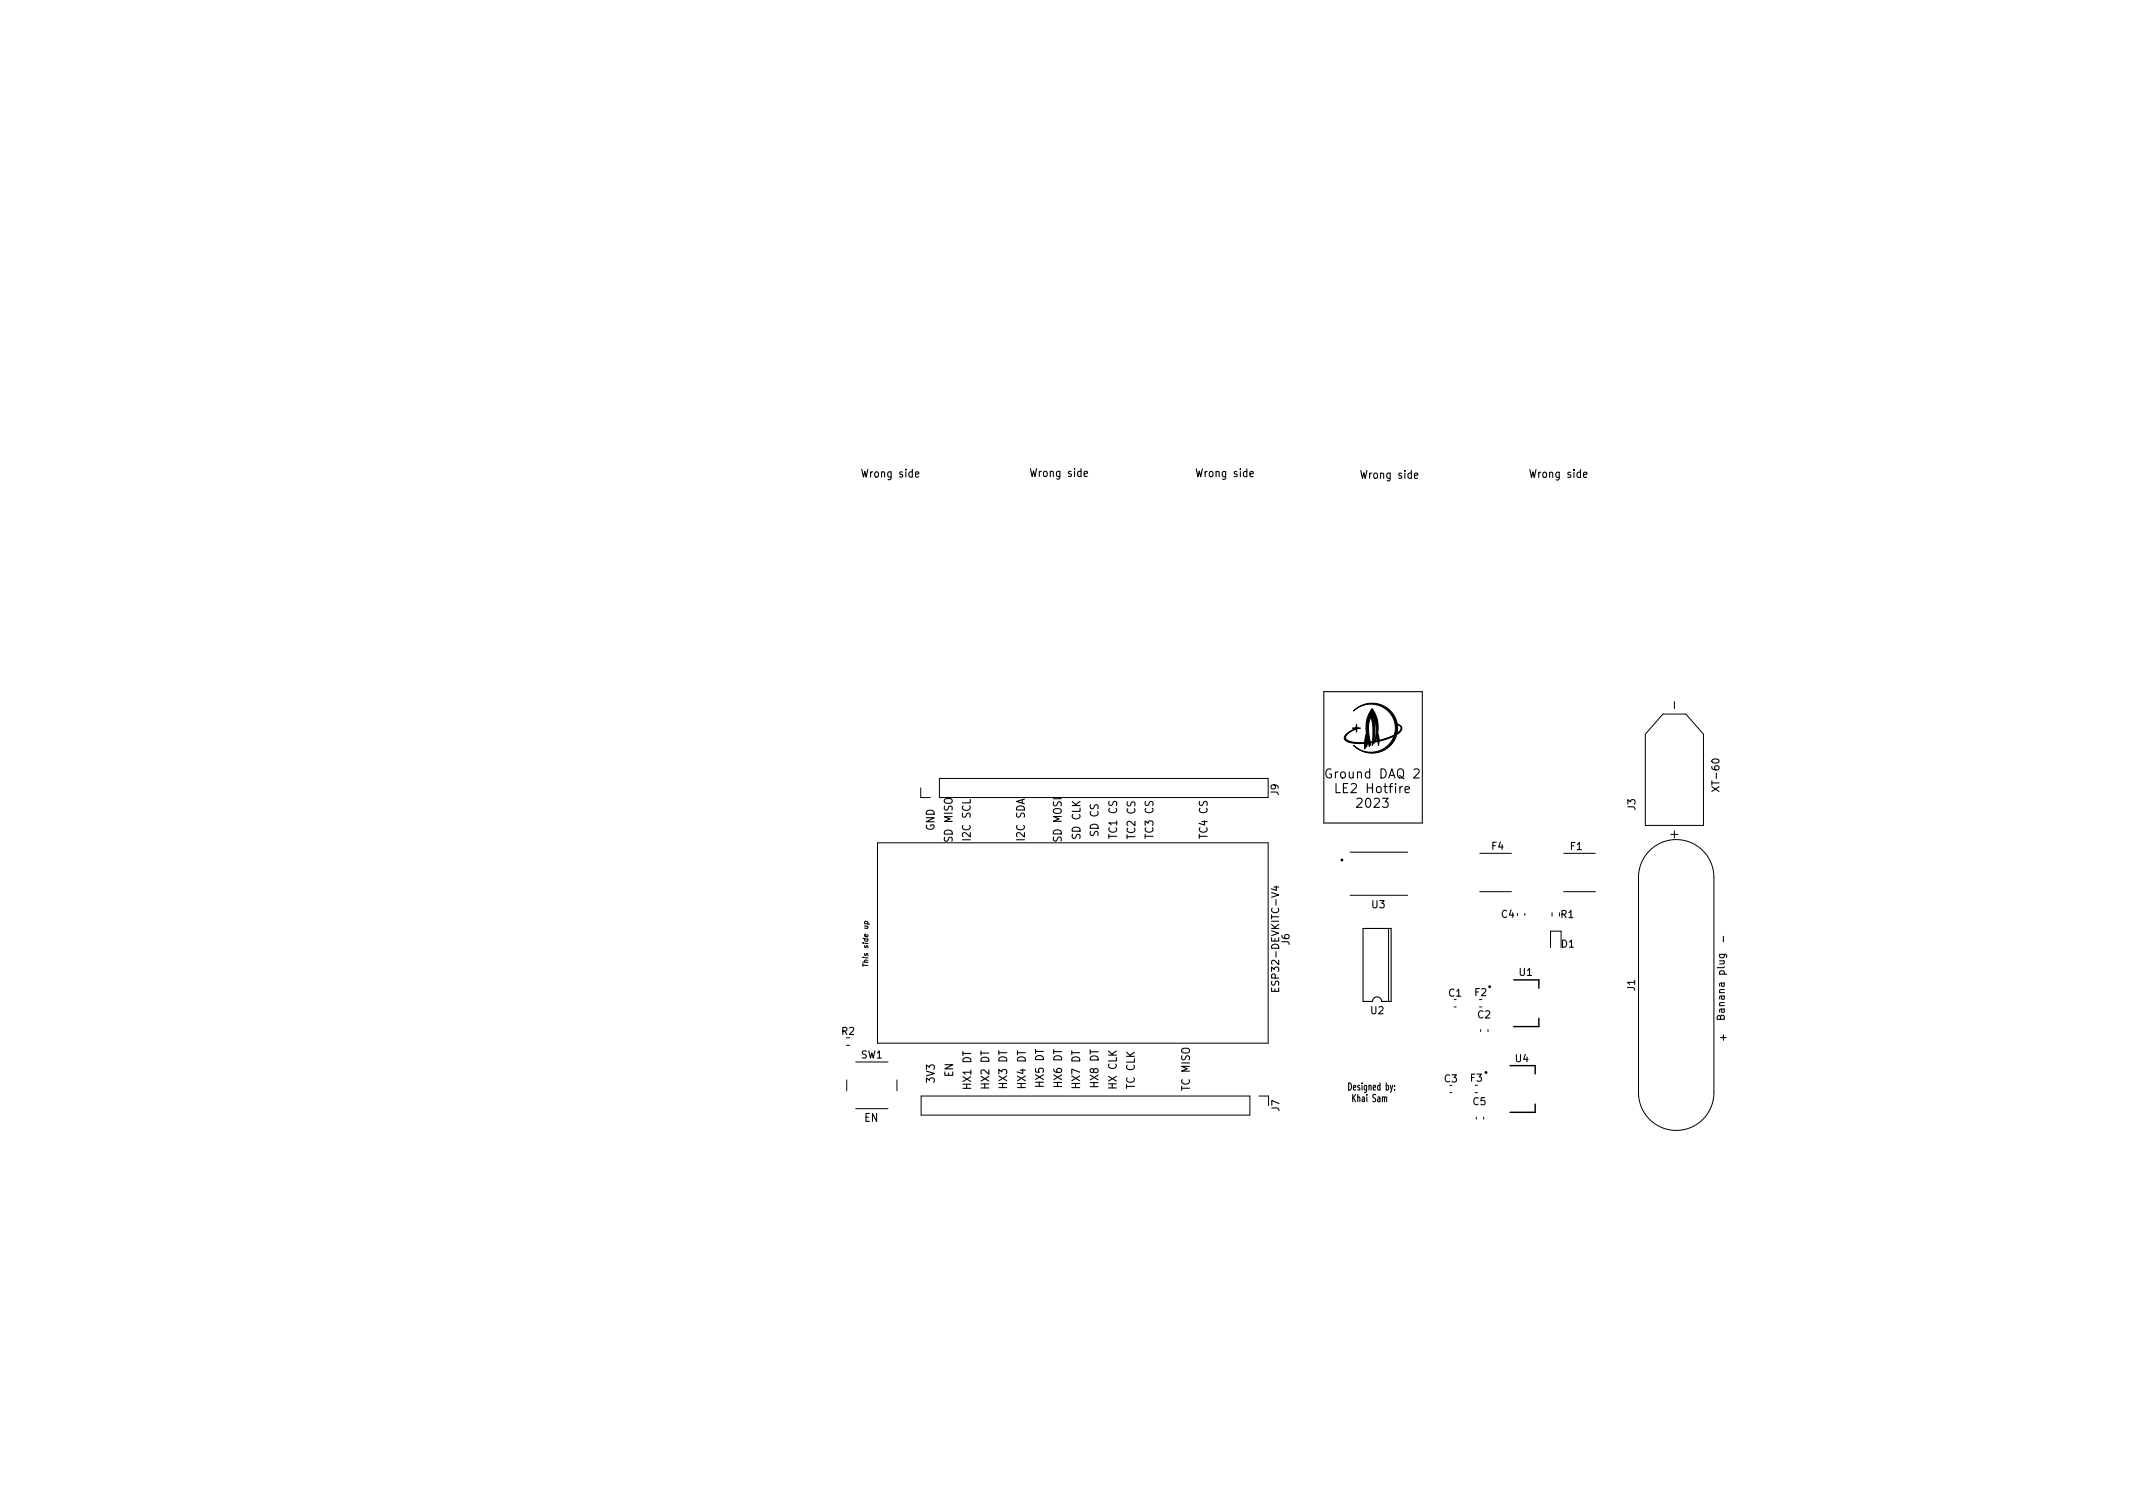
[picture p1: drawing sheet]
<svg xmlns="http://www.w3.org/2000/svg" width="297mm" height="210mm" viewBox="0 0 297 210" stroke-linecap="round" stroke-linejoin="round" font-family="sans-serif">
<defs><g id="words">
<g font-size="1.8">
<text x="184.3" y="108.8">Ground</text>
<text x="185.7" y="110.8">LE2</text>
<text x="188.6" y="112.9">2023</text>
<text x="190.2" y="110.8">Hotfire</text>
<text x="192.1" y="108.8">DAQ 2</text>
</g>
<g font-size="1.5">
<text x="119.8" y="66.8">Wrong side</text>
<text x="143.3" y="66.7">Wrong side</text>
<text x="166.4" y="66.8">Wrong side</text>
<text x="189.3" y="67">Wrong side</text>
<text x="212.8" y="66.9">Wrong side</text>
<text x="135.5" y="113.9" transform="rotate(-90 135.5 113.9)">SCL</text>
<text x="143" y="113.9" transform="rotate(-90 143 113.9)">SDA</text>
<text x="130.5" y="115.7" transform="rotate(-90 130.5 115.7)">GND</text>
<text x="133" y="117.4" transform="rotate(-90 133 117.4)">SD MISO</text>
<text x="135.5" y="117.2" transform="rotate(-90 135.5 117.2)">I2C</text>
<text x="143" y="117.2" transform="rotate(-90 143 117.2)">I2C</text>
<text x="148.2" y="117.4" transform="rotate(-90 148.2 117.4)">SD MOSI</text>
<text x="150.8" y="117" transform="rotate(-90 150.8 117)">SD CLK</text>
<text x="153.3" y="116.6" transform="rotate(-90 153.3 116.6)">SD CS</text>
<text x="155.9" y="116.9" transform="rotate(-90 155.9 116.9)">TC1 CS</text>
<text x="158.4" y="117" transform="rotate(-90 158.4 117)">TC2 CS</text>
<text x="161" y="116.9" transform="rotate(-90 161 116.9)">TC3 CS</text>
<text x="168.5" y="116.9" transform="rotate(-90 168.5 116.9)">TC4 CS</text>
<text x="135.6" y="148" transform="rotate(-90 135.6 148)">DT</text>
<text x="138.1" y="147.8" transform="rotate(-90 138.1 147.8)">DT</text>
<text x="140.6" y="147.9" transform="rotate(-90 140.6 147.9)">DT</text>
<text x="143.2" y="147.9" transform="rotate(-90 143.2 147.9)">DT</text>
<text x="145.7" y="147.7" transform="rotate(-90 145.7 147.7)">DT</text>
<text x="148.2" y="147.7" transform="rotate(-90 148.2 147.7)">DT</text>
<text x="150.7" y="147.9" transform="rotate(-90 150.7 147.9)">DT</text>
<text x="153.3" y="147.8" transform="rotate(-90 153.3 147.8)">DT</text>
<text x="130.5" y="150.9" transform="rotate(-90 130.5 150.9)">3V3</text>
<text x="133.1" y="150" transform="rotate(-90 133.1 150)">EN</text>
<text x="135.6" y="151.9" transform="rotate(-90 135.6 151.9)">HX1</text>
<text x="138.1" y="151.9" transform="rotate(-90 138.1 151.9)">HX2</text>
<text x="140.6" y="151.8" transform="rotate(-90 140.6 151.8)">HX3</text>
<text x="143.2" y="151.8" transform="rotate(-90 143.2 151.8)">HX4</text>
<text x="145.7" y="151.6" transform="rotate(-90 145.7 151.6)">HX5</text>
<text x="148.2" y="151.6" transform="rotate(-90 148.2 151.6)">HX6</text>
<text x="150.7" y="151.8" transform="rotate(-90 150.7 151.8)">HX7</text>
<text x="153.3" y="151.6" transform="rotate(-90 153.3 151.6)">HX8</text>
<text x="155.9" y="151.8" transform="rotate(-90 155.9 151.8)">HX CLK</text>
<text x="158.4" y="151.7" transform="rotate(-90 158.4 151.7)">TC CLK</text>
<text x="166" y="152" transform="rotate(-90 166 152)">TC MISO</text>
<text x="120.3" y="156.5">EN</text>
</g>
<g font-size="1.4">
<text x="178.4" y="110.9" transform="rotate(-90 178.4 110.9)">J9</text>
<text x="228" y="112.9" transform="rotate(-90 228 112.9)">J3</text>
<text x="239.7" y="110.4" transform="rotate(-90 239.7 110.4)">XT-60</text>
<text x="207.6" y="118.6">F4</text>
<text x="218.5" y="118.7">F1</text>
<text x="179.9" y="131.7" transform="rotate(-90 179.9 131.7)">J6</text>
<text x="190.9" y="126.8">U3</text>
<text x="208.9" y="128.1">C4</text>
<text x="217.2" y="128.1">R1</text>
<text x="211.4" y="136.2">U1</text>
<text x="217.3" y="132.2">D1</text>
<text x="240.5" y="135.8" transform="rotate(-90 240.5 135.8)">plug</text>
<text x="178.4" y="138.4" transform="rotate(-90 178.4 138.4)">ESP32-DEVKITC-V4</text>
<text x="190.7" y="141.5">U2</text>
<text x="201.6" y="139.1">C1</text>
<text x="205.2" y="139">F2</text>
<text x="205.6" y="142.1">C2</text>
<text x="228" y="138.1" transform="rotate(-90 228 138.1)">J1</text>
<text x="240.5" y="142.2" transform="rotate(-90 240.5 142.2)">Banana</text>
<text x="117.1" y="144.4">R2</text>
<text x="119.8" y="147.7">SW1</text>
<text x="210.9" y="148.2">U4</text>
<text x="240.7" y="145.2" transform="rotate(-90 240.7 145.2)">+</text>
<text x="178.5" y="154.9" transform="rotate(-90 178.5 154.9)">J7</text>
<text x="187.6" y="152.1">Designed</text>
<text x="188.1" y="153.8">Khai Sam</text>
<text x="192.9" y="152.1">by:</text>
<text x="201" y="151">C3</text>
<text x="204.6" y="150.9">F3</text>
<text x="205" y="154.2">C5</text>
</g>
<g font-size="1">
<text x="121.1" y="132" transform="rotate(-90 121.1 132)">side</text>
<text x="121.1" y="129.2" transform="rotate(-90 121.1 129.2)">up</text>
<text x="121.1" y="134.7" transform="rotate(-90 121.1 134.7)">This</text>
</g>
</g></defs>
<path d="M184.4 96.3h13.7v18.3h-13.7zM192.5 111.1h.8l-.4 .5 .4 .2v.5l-.2 .1h-.4l-.2-.1M238.4 105.8a.59 .59 0 0 1 1 .2 .57 .57 0 0 1-1-.1zM177.1 124.3l1 .3-1 .3M177.4 123.5h.7M177.7 123.4v.6l-.7-.2M189.8 129.3h3.9v10.1h-1.3a.63 .63 0 0 0-.6-.6 .63 .63 0 0 0-.7 .6h-1.3zM240 130.4v.7" fill="none" stroke="#000" stroke-width=".15"/>
<g fill="none" stroke="#000" stroke-width=".14">
<path d="M231.6 99.4h3.2l2.4 2.8v12.7h-8.1v-12.7zM233.2 97.7v1M122.2 117.4h54.4v27.9h-54.4zM128.2 109.7v1.4h1.3M130.8 108.4h45.8v2.7h-45.8zM188 118.7h8M206.1 118.8h4.4M217.8 118.8h4.4M229.7 118.4a5.2 5.2 0 0 1 5.7-1.1 5.2 5.2 0 0 1 3.3 4.9v30a5.2 5.2 0 0 1-5.3 5.2 5.2 5.2 0 0 1-5.2-5.2v-30a5.2 5.2 0 0 1 1.5-3.8zM232.7 116.2h1M233.2 115.7v1M188 124.7h8"/>
<path d="M193.4 129.3v10.1M206.1 124.2h4.4M211.3 127.2v.3M212.3 127.2v.3M215.9 131.9v-2.2h1.5v2.2M216.1 127.1v.5M217.8 124.2h4.4M117.9 145.6h.4M117.9 150.4v1.5M119.2 147.9h4.5M119.2 154.4h4.5M124.9 150.4v1.5"/>
<path d="M128.3 152.6h45.8v2.7h-45.8zM175.3 152.6h1.4v1.3M201.9 152.1h.3M202.5 140.2h.3M205.4 152.1h.4M205.6 155.6v.2M206 140.2h.4M206.2 143.4v.2M206.6 155.6v.2M207.2 143.4v.2"/>
</g>
<g fill="none" stroke="#000" stroke-width=".2">
<path d="M210.8 136.4h3.5v1.2M210.3 148.4h3.5v1.1M213.8 153.7v1.2h-3.5M214.3 141.8v1.1h-3.5"/>
<circle cx="186.9" cy="119.8" r=".1"/>
<circle cx="207.4" cy="137.4" r=".1"/>
<circle cx="206.9" cy="149.3" r=".1"/>
</g>
<path d="M188.5 99a3.6 3.6 0 0 1 6.1 1.8l.3 .1a.59 .59 0 0 1 .3 .6 .59 .59 0 0 1-.4 .5 .83 .83 0 0 0-.5 .8 3.6 3.6 0 0 1-5.8 1 3.5 3.5 0 0 0 5.6-1.3l-2 .7-.1 .6-.1-.5h-.4l-.1 .2v-.2l-.1 .1-.2 .4v-.2a.12 .12 0 0 0 0-.2 .12 .12 0 0 0-.2 0h-.1l.1 .2-.2 .4-.1-.5h-.2v.4l-.4 .4v-.8h-.5a2.82 2.82 0 0 1-2.3-.5 .74 .74 0 0 1 .6-1l1-.5-.5-.1 .5-.1 .1-.5 .1 .5 .5 .1h-.5l-.1 .5-.1-.4-1 .5a.61 .61 0 0 0-.4 .7 .61 .61 0 0 0 .6 .5l1.1 .2 1.4-.1h-.5l.3-1.2-.1-.7h.4l.2 1.9h.3l.1-2-.2-1.3h.3l.1 .6v1.3l-.1 1.3h.4a.15 .15 0 0 0 .2-.1 .15 .15 0 0 0-.1-.2l-.1-.1-.2 .4 .1-1.8-.3-1.4h-.3l-.1-.2v.1l-.3 .7v.8h-.4v-.3a4.2 4.2 0 0 1 .9-2.4l.1 .2a5.1 5.1 0 0 1 .7 3.2l.2 1 1.5-.5 .6-.3v-.2h.4a.63 .63 0 0 0 .4-1l-.4-.2v1.2h-.4a3.4 3.4 0 0 0-1.7-3.7 3.4 3.4 0 0 0-4 .6z" fill="#000" stroke="#000" stroke-width=".14"/>
<use href="#words"/>
</svg>
